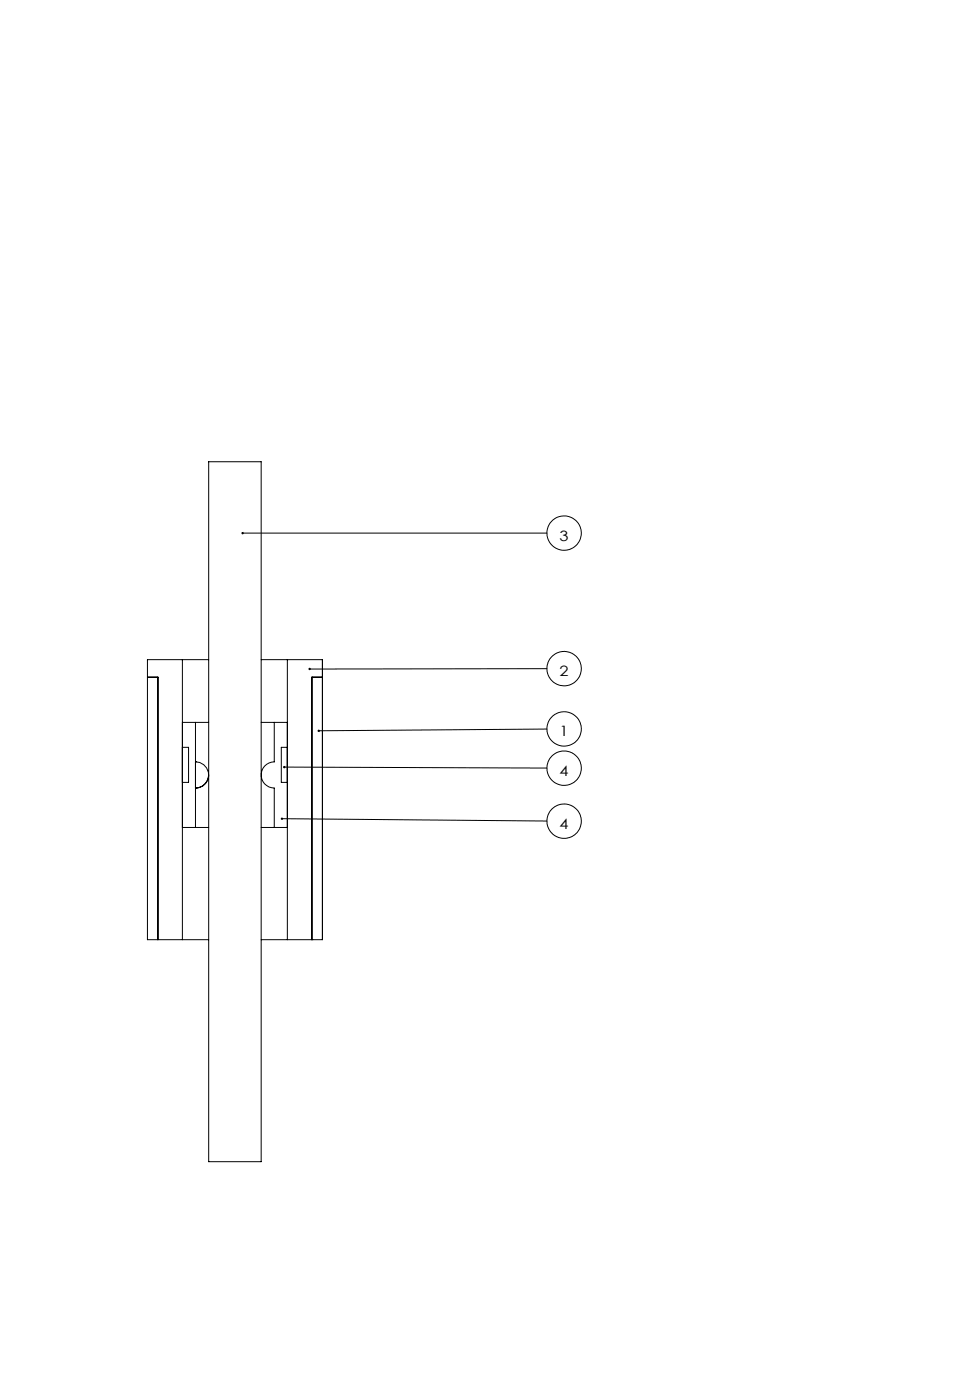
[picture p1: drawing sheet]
<svg xmlns="http://www.w3.org/2000/svg" width="279mm" height="400mm" viewBox="0 0 279 400" stroke-linecap="round" stroke-linejoin="round" font-family="sans-serif">
<defs><g id="words">
<g font-size="4.1">
<text x="159.9" y="154.5">3</text>
<text x="159.9" y="193.2">2</text>
<text x="159.9" y="210.4">1</text>
<text x="159.9" y="221.6">4</text>
<text x="159.9" y="236.8">4</text>
</g>
</g></defs>
<g fill="none" stroke="#000" stroke-width=".29">
<path d="M59.6 131.9h15v200h-15zM69.3 152.3h86.9M42.1 193.5h3v75M52.1 188.5h7.5M52.1 188.5v80M52.1 188.5h-10v80h10M74.6 188.5h7.5M82.1 188.5h10v80h-10M82.1 188.5v80M89.1 193.5h.1M89.1 193.5v75M89.1 193.5h3"/>
<path d="M156.2 191.1l-67.7 .1M52.1 213.5h1.8v10h-1.8M52.1 206.4h3.7M55.8 206.4h3.8M55.8 217.6a3.8 3.8 0 0 1 3.8 3.8 3.8 3.8 0 0 1-3.8 3.8M55.8 217.6h.1M55.8 206.4v30M74.6 206.4h3.8M78.4 206.4v11.3a3.7 3.7 0 0 0-3.8 3.7 3.7 3.7 0 0 0 3.8 3.8v11.2M78.4 206.4h3.7M81.2 219.2l75 .2M82.1 213.5h-1.7v10h1.7"/>
<path d="M156.2 208.3l-65.1 .5M52.1 236.4h3.7M55.8 236.4h3.8M55.8 225.2h.1M59.6 221.6a3.8 3.8 0 0 1-3.8 3.6M74.6 236.4h3.8M78.4 236.4h3.7M80.5 233.9l75.7 .7M52.1 268.5h7.5M74.6 268.5h7.5M89.1 268.5h.1"/>
<circle cx="161.2" cy="152.3" r="4.9"/>
<circle cx="161.2" cy="191" r="4.9"/>
<circle cx="161.2" cy="219.5" r="4.9"/>
<circle cx="161.2" cy="208.3" r="4.9"/>
<circle cx="161.2" cy="234.6" r="4.9"/>
</g>
<path d="M69.1 152l-.1 .3h.3h-.3a.35 .35 0 0 0 .4 .4 .35 .35 0 0 0 .2-.5 .35 .35 0 0 0-.5-.2zM88.3 190.8l-.2 .4h.4h-.4a.34 .34 0 0 0 .5 .2 .34 .34 0 0 0 .2-.4 .34 .34 0 0 0-.5-.2zM80.3 233.7l-.1 .2h.3h-.3a.33 .33 0 0 0 .5 .3 .33 .33 0 0 0 .1-.5 .33 .33 0 0 0-.5 0zM80.9 219v.2h.3h-.3a.35 .35 0 0 0 .5 .3 .35 .35 0 0 0 .1-.6 .35 .35 0 0 0-.6 .1zM90.9 208.5l-.2 .3h.4h-.4a.34 .34 0 0 0 .4 .3 .34 .34 0 0 0 .3-.5 .34 .34 0 0 0-.5-.1z" fill="#000"/>
<use href="#words"/>
</svg>
